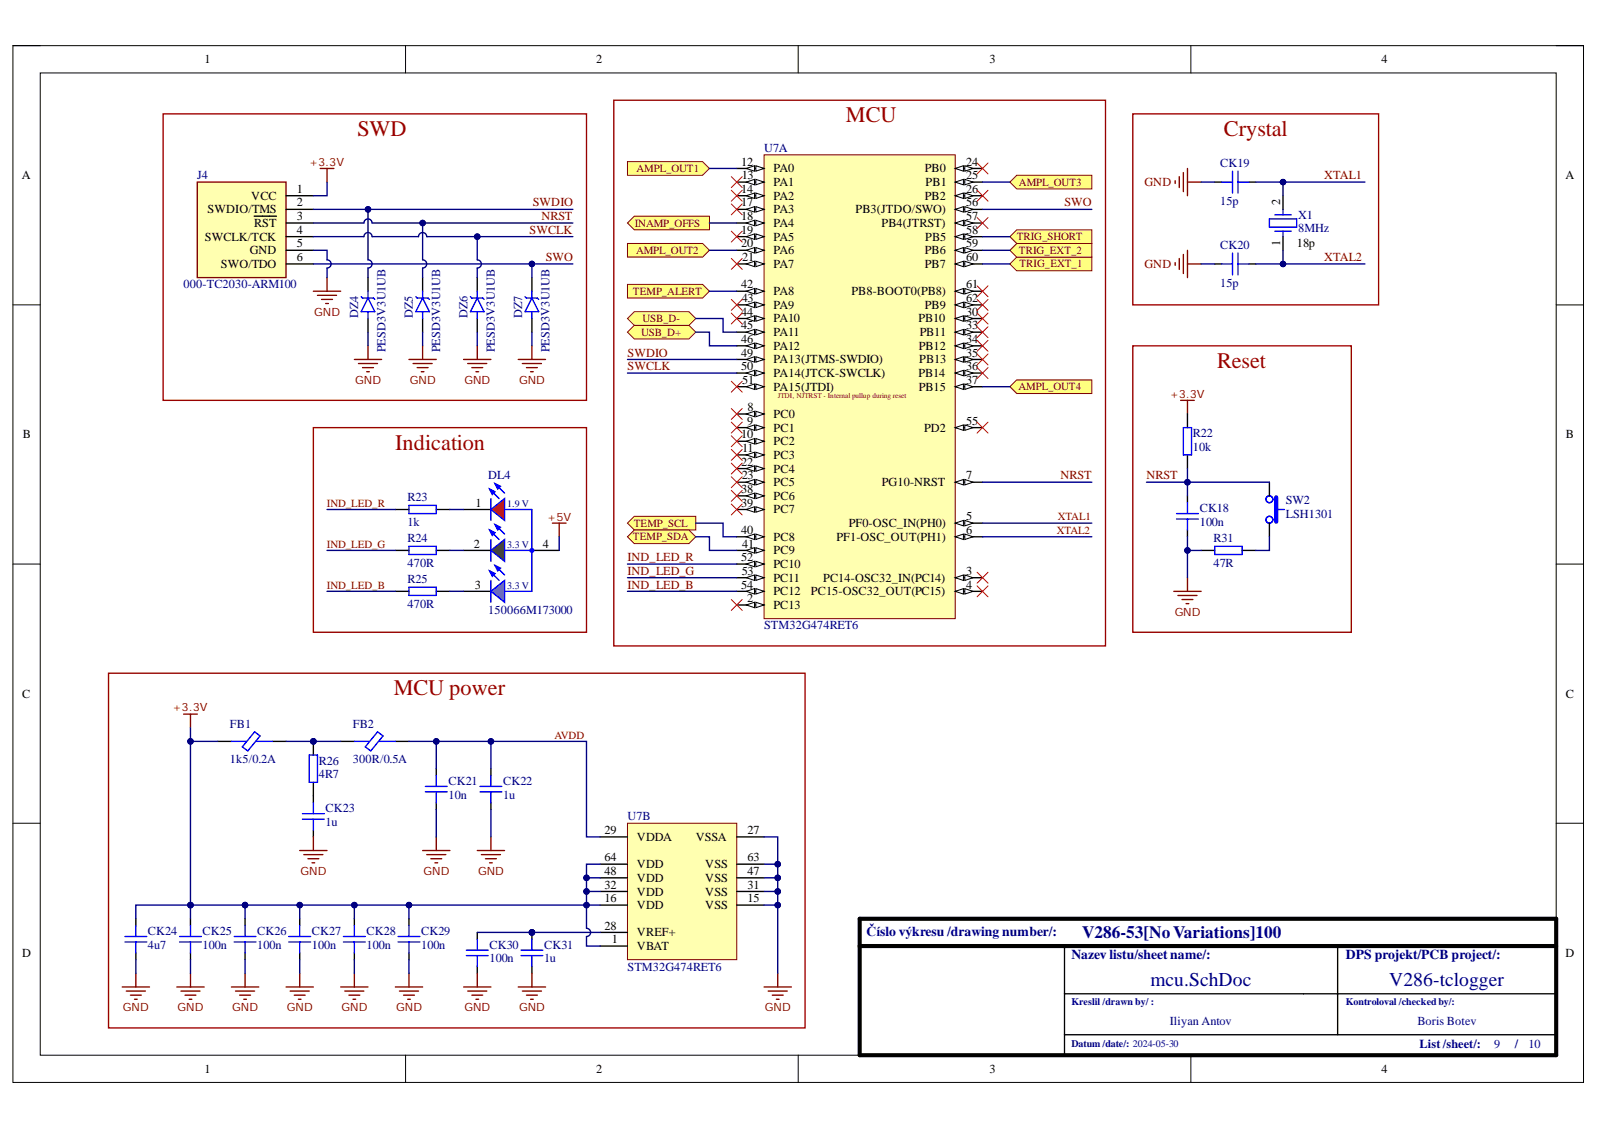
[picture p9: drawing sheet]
<svg xmlns="http://www.w3.org/2000/svg" width="297mm" height="210mm" viewBox="0 0 297 210" stroke-linecap="round" stroke-linejoin="round" font-family="sans-serif">
<defs><g id="words">
<g font-size="4.1" fill="#980000">
<text x="157.2" y="22.7">MCU</text>
<text x="66.4" y="25.3">SWD</text>
<text x="227.4" y="25.3">Crystal</text>
<text x="226.1" y="68.3">Reset</text>
<text x="73.4" y="83.6">Indication</text>
<text x="73.2" y="129.2">MCU power</text>
</g>
<g font-size="3.6" fill="#000080">
<text x="213.7" y="183.2">mcu.SchDoc</text>
<text x="258.1" y="183.2">V286-tclogger</text>
</g>
<text font-size="3.2" fill="#000080" x="201" y="174.2">V286-53[NoVariations]100</text>
<g font-size="2.5" fill="#000080">
<text x="161" y="173.9">Číslo výkresu /drawing number/:</text>
<text x="199" y="178.2">Nazev listu/sheet name/:</text>
<text x="250" y="178.2">DPS projekt/PCB project/:</text>
</g>
<g font-size="2.3">
<text x="38" y="11.7">1</text>
<text x="110.7" y="11.7">2</text>
<text x="183.8" y="11.7">3</text>
<text x="256.6" y="11.7">4</text>
<text x="4.1" y="33.3">A</text>
<text x="55.1" y="35.8">1</text>
<text x="137.7" y="30.8">12</text>
<text x="137.7" y="35.8">14</text>
<text x="137.8" y="33.3">13</text>
<text x="143.7" y="32">PA0</text>
<text x="143.7" y="34.6">PA1</text>
<text x="171.8" y="32">PB0</text>
<text x="172" y="34.6">PB1</text>
<text x="179.5" y="30.8">24</text>
<text x="179.5" y="33.3">25</text>
<text x="179.5" y="35.8">26</text>
<text x="290.8" y="33.3">A</text>
<text x="38.6" y="39.6">SWDIO/TMS</text>
<text x="46.7" y="37.1">VCC</text>
<text x="55.1" y="38.4">2</text>
<text x="55.1" y="40.9">3</text>
<text x="137.7" y="38.4">17</text>
<text x="137.7" y="40.9">18</text>
<text x="143.7" y="37.1">PA2</text>
<text x="143.7" y="39.6">PA3</text>
<text x="158.9" y="39.6">PB3(JTDO/SWO)</text>
<text x="171.8" y="37.1">PB2</text>
<text x="179.5" y="38.4">56</text>
<text x="179.5" y="40.9">57</text>
<text x="237.8" y="38.1" transform="rotate(-90 237.8 38.1)">2</text>
<text x="38.1" y="44.7">SWCLK/TCK</text>
<text x="46.4" y="47.2">GND</text>
<text x="47.2" y="42.2">RST</text>
<text x="55.1" y="43.4">4</text>
<text x="55.1" y="46">5</text>
<text x="137.7" y="43.4">19</text>
<text x="137.7" y="46">20</text>
<text x="143.7" y="42.2">PA4</text>
<text x="143.7" y="44.7">PA5</text>
<text x="143.7" y="47.2">PA6</text>
<text x="163.7" y="42.2">PB4(JTRST)</text>
<text x="171.8" y="47.2">PB6</text>
<text x="171.9" y="44.7">PB5</text>
<text x="179.5" y="43.4">58</text>
<text x="179.5" y="46">59</text>
<text x="237.8" y="45.6" transform="rotate(-90 237.8 45.6)">1</text>
<text x="240.9" y="46">18p</text>
<text x="41" y="49.8">SWO/TDO</text>
<text x="55.1" y="48.5">6</text>
<text x="137.7" y="53.6">42</text>
<text x="137.9" y="48.5">21</text>
<text x="143.7" y="49.8">PA7</text>
<text x="171.8" y="49.8">PB7</text>
<text x="179.5" y="48.5">60</text>
<text x="179.5" y="53.6">61</text>
<text x="137.7" y="58.6">44</text>
<text x="137.8" y="56.1">43</text>
<text x="143.7" y="54.8">PA8</text>
<text x="143.7" y="57.4">PA9</text>
<text x="143.7" y="59.9">PA10</text>
<text x="158.2" y="54.8">PB8-BOOT0(PB8)</text>
<text x="170.6" y="59.9">PB10</text>
<text x="171.8" y="57.4">PB9</text>
<text x="179.5" y="58.6">30</text>
<text x="179.5" y="56.1">62</text>
<text x="137.7" y="61.2">45</text>
<text x="137.7" y="63.7">46</text>
<text x="143.7" y="62.4">PA11</text>
<text x="143.7" y="65">PA12</text>
<text x="170.7" y="65">PB12</text>
<text x="170.9" y="62.4">PB11</text>
<text x="179.5" y="61.2">33</text>
<text x="179.5" y="63.7">34</text>
<text x="137.7" y="66.2">49</text>
<text x="137.7" y="68.8">50</text>
<text x="137.9" y="71.3">51</text>
<text x="143.7" y="67.5">PA13(JTMS-SWDIO)</text>
<text x="143.7" y="70">PA14(JTCK-SWCLK)</text>
<text x="170.6" y="70">PB14</text>
<text x="170.8" y="67.5">PB13</text>
<text x="179.5" y="66.2">35</text>
<text x="179.5" y="68.8">36</text>
<text x="179.5" y="71.3">37</text>
<text x="138.9" y="76.4">8</text>
<text x="143.7" y="72.6">PA15(JTDI)</text>
<text x="143.7" y="77.6">PC0</text>
<text x="170.7" y="72.6">PB15</text>
<text x="4.2" y="81.4">B</text>
<text x="137.7" y="81.4">10</text>
<text x="137.9" y="84">11</text>
<text x="138.8" y="78.9">9</text>
<text x="143.7" y="80.2">PC1</text>
<text x="143.7" y="82.7">PC2</text>
<text x="171.7" y="80.2">PD2</text>
<text x="179.5" y="78.9">55</text>
<text x="290.9" y="81.4">B</text>
<text x="137.7" y="86.5">22</text>
<text x="137.8" y="89">23</text>
<text x="143.7" y="85.2">PC3</text>
<text x="143.7" y="87.8">PC4</text>
<text x="179.5" y="89">7</text>
<text x="88.3" y="94.1">1</text>
<text x="137.7" y="91.6">38</text>
<text x="137.7" y="94.1">39</text>
<text x="143.7" y="90.3">PC5</text>
<text x="143.7" y="92.8">PC6</text>
<text x="143.7" y="95.4">PC7</text>
<text x="163.8" y="90.3">PG10-NRST</text>
<text x="88" y="101.7">2</text>
<text x="100.8" y="101.7">4</text>
<text x="137.7" y="99.2">40</text>
<text x="137.9" y="101.7">41</text>
<text x="143.7" y="100.4">PC8</text>
<text x="155.4" y="100.4">PF1-OSC_OUT(PH1)</text>
<text x="157.7" y="97.9">PF0-OSC_IN(PH0)</text>
<text x="179.5" y="96.6">5</text>
<text x="179.5" y="99.2">6</text>
<text x="137.7" y="104.3">52</text>
<text x="137.8" y="106.8">53</text>
<text x="143.7" y="103">PC9</text>
<text x="143.7" y="105.5">PC10</text>
<text x="179.5" y="106.8">3</text>
<text x="88.2" y="109.3">3</text>
<text x="137.7" y="109.3">54</text>
<text x="138.8" y="111.9">2</text>
<text x="143.7" y="113.1">PC13</text>
<text x="143.7" y="108.1">PC11</text>
<text x="143.7" y="110.6">PC12</text>
<text x="150.6" y="110.6">PC15-OSC32_OUT(PC15)</text>
<text x="152.9" y="108.1">PC14-OSC32_IN(PC14)</text>
<text x="179.5" y="109.3">4</text>
<text x="4.1" y="129.6">C</text>
<text x="290.9" y="129.6">C</text>
<text x="112.3" y="154.9">29</text>
<text x="138.9" y="154.9">27</text>
<text x="112.3" y="160">64</text>
<text x="118.3" y="156.2">VDDA</text>
<text x="118.3" y="161.3">VDD</text>
<text x="129.2" y="156.2">VSSA</text>
<text x="131" y="161.3">VSS</text>
<text x="138.9" y="160">63</text>
<text x="112.3" y="167.6">16</text>
<text x="112.3" y="165.1">32</text>
<text x="112.3" y="162.5">48</text>
<text x="118.3" y="166.3">VDD</text>
<text x="118.3" y="163.8">VDD</text>
<text x="131" y="166.3">VSS</text>
<text x="131" y="163.8">VSS</text>
<text x="138.9" y="165.1">31</text>
<text x="138.9" y="167.6">15</text>
<text x="138.9" y="162.5">47</text>
<text x="112.3" y="172.7">28</text>
<text x="118.3" y="168.9">VDD</text>
<text x="118.3" y="173.9">VREF+</text>
<text x="131" y="168.9">VSS</text>
<text x="4.1" y="177.7">D</text>
<text x="113.7" y="175.2">1</text>
<text x="118.3" y="176.5">VBAT</text>
<text x="290.8" y="177.7">D</text>
<text x="38" y="199.3">1</text>
<text x="110.7" y="199.3">2</text>
<text x="183.8" y="199.3">3</text>
<text x="256.6" y="199.3">4</text>
</g>
<g font-size="2.3" fill="#000080">
<text x="141.9" y="28.2">U7A</text>
<text x="36.6" y="33.3">J4</text>
<text x="226.7" y="31">CK19</text>
<text x="226.7" y="38.1">15p</text>
<text x="241.1" y="40.6">X1</text>
<text x="226.7" y="46.2">CK20</text>
<text x="241.1" y="43.2">8MHz</text>
<text x="34.1" y="53.6">000-TC2030-ARM100</text>
<text x="226.7" y="53.3">15p</text>
<text x="66.6" y="59.1" transform="rotate(-90 66.6 59.1)">DZ4</text>
<text x="76.7" y="59.1" transform="rotate(-90 76.7 59.1)">DZ5</text>
<text x="86.9" y="59.1" transform="rotate(-90 86.9 59.1)">DZ6</text>
<text x="97" y="59.1" transform="rotate(-90 97 59.1)">DZ7</text>
<text x="71.6" y="65.5" transform="rotate(-90 71.6 65.5)">PESD3V3U1UB</text>
<text x="81.8" y="65.5" transform="rotate(-90 81.8 65.5)">PESD3V3U1UB</text>
<text x="91.9" y="65.5" transform="rotate(-90 91.9 65.5)">PESD3V3U1UB</text>
<text x="102.1" y="65.5" transform="rotate(-90 102.1 65.5)">PESD3V3U1UB</text>
<text x="221.6" y="81.2">R22</text>
<text x="221.6" y="83.7">10k</text>
<text x="90.7" y="89">DL4</text>
<text x="75.7" y="93.1">R23</text>
<text x="222.9" y="95.1">CK18</text>
<text x="238.9" y="93.6">SW2</text>
<text x="75.7" y="100.7">R24</text>
<text x="75.7" y="97.7">1k</text>
<text x="222.9" y="97.7">100n</text>
<text x="225.4" y="100.7">R31</text>
<text x="238.9" y="96.1">LSH1301</text>
<text x="75.7" y="105.3">470R</text>
<text x="225.4" y="105.3">47R</text>
<text x="75.7" y="108.3">R25</text>
<text x="75.7" y="112.9">470R</text>
<text x="90.7" y="114.1">150066M173000</text>
<text x="141.9" y="116.9">STM32G474RET6</text>
<text x="42.7" y="135.2">FB1</text>
<text x="65.6" y="135.2">FB2</text>
<text x="42.7" y="141.8">1k5/0.2A</text>
<text x="59.2" y="142">R26</text>
<text x="65.6" y="141.8">300R/0.5A</text>
<text x="59.2" y="144.5">4R7</text>
<text x="83.3" y="145.8">CK21</text>
<text x="83.3" y="148.4">10n</text>
<text x="93.5" y="145.8">CK22</text>
<text x="93.5" y="148.4">1u</text>
<text x="60.5" y="150.9">CK23</text>
<text x="60.5" y="153.4">1u</text>
<text x="116.6" y="152.4">U7B</text>
<text x="27.5" y="173.7">CK24</text>
<text x="37.6" y="173.7">CK25</text>
<text x="47.8" y="173.7">CK26</text>
<text x="57.9" y="173.7">CK27</text>
<text x="68.1" y="173.7">CK28</text>
<text x="78.2" y="173.7">CK29</text>
<text x="27.5" y="176.2">4u7</text>
<text x="37.6" y="176.2">100n</text>
<text x="47.8" y="176.2">100n</text>
<text x="57.9" y="176.2">100n</text>
<text x="68.1" y="176.2">100n</text>
<text x="78.2" y="176.2">100n</text>
<text x="90.9" y="176.2">CK30</text>
<text x="90.9" y="178.8">100n</text>
<text x="101.1" y="176.2">CK31</text>
<text x="101.1" y="178.8">1u</text>
<text x="116.6" y="180.3">STM32G474RET6</text>
<text x="217.3" y="190.4">Iliyan Antov</text>
<text x="263.3" y="190.4">Boris Botev</text>
<text x="263.7" y="194.7">List /sheet/:</text>
<text x="277.6" y="194.7">9</text>
<text x="281.4" y="194.7">/</text>
<text x="283.9" y="194.7">10</text>
</g>
<g font-size="2.3" fill="#800000">
<text x="212.6" y="34.6">GND</text>
<text x="246" y="33.3">XTAL1</text>
<text x="99" y="38.4">SWDIO</text>
<text x="100.6" y="40.9">NRST</text>
<text x="197.8" y="38.4">SWO</text>
<text x="98.4" y="43.4">SWCLK</text>
<text x="101.4" y="48.5">SWO</text>
<text x="212.6" y="49.8">GND</text>
<text x="246" y="48.5">XTAL2</text>
<text x="116.6" y="66.2">SWDIO</text>
<text x="116.6" y="68.8">SWCLK</text>
<text x="197" y="89">NRST</text>
<text x="213" y="89">NRST</text>
<text x="116.6" y="104.3">IND_LED_R</text>
<text x="116.6" y="106.8">IND_LED_G</text>
<text x="116.6" y="109.3">IND_LED_B</text>
</g>
<g font-size="2.1" fill="#800000">
<text x="57.4" y="30.8">+3.3V</text>
<text x="58.4" y="58.7">GND</text>
<text x="66" y="71.4">GND</text>
<text x="76.1" y="71.4">GND</text>
<text x="86.3" y="71.4">GND</text>
<text x="96.4" y="71.4">GND</text>
<text x="217.3" y="73.9">+3.3V</text>
<text x="101.7" y="96.7">+5V</text>
<text x="218.2" y="114.4">GND</text>
<text x="32.1" y="132.1">+3.3V</text>
<text x="55.8" y="162.5">GND</text>
<text x="78.7" y="162.5">GND</text>
<text x="88.8" y="162.5">GND</text>
<text x="22.8" y="187.9">GND</text>
<text x="33" y="187.9">GND</text>
<text x="43.1" y="187.9">GND</text>
<text x="53.3" y="187.9">GND</text>
<text x="63.4" y="187.9">GND</text>
<text x="73.6" y="187.9">GND</text>
<text x="86.3" y="187.9">GND</text>
<text x="96.4" y="187.9">GND</text>
<text x="142.1" y="187.9">GND</text>
</g>
<g font-size="2" fill="#800000">
<text x="118.2" y="31.9">AMPL_OUT1</text>
<text x="189.3" y="34.5">AMPL_OUT3</text>
<text x="117.9" y="42.1">INAMP_OFFS</text>
<text x="118.2" y="47.1">AMPL_OUT2</text>
<text x="188.9" y="44.6">TRIG_SHORT</text>
<text x="189.3" y="47.1">TRIG_EXT_2</text>
<text x="189.4" y="49.7">TRIG_EXT_1</text>
<text x="117.6" y="54.7">TEMP_ALERT</text>
<text x="119.3" y="59.8">USB_D-</text>
<text x="119.1" y="62.3">USB_D+</text>
<text x="189.2" y="72.5">AMPL_OUT4</text>
<text x="60.7" y="94.1">IND_LED_R</text>
<text x="60.7" y="101.7">IND_LED_G</text>
<text x="117.6" y="100.4">TEMP_SDA</text>
<text x="117.7" y="97.8">TEMP_SCL</text>
<text x="196.3" y="99.2">XTAL2</text>
<text x="196.5" y="96.6">XTAL1</text>
<text x="60.7" y="109.3">IND_LED_B</text>
<text x="103" y="137.2">AVDD</text>
</g>
<g font-size="1.9" fill="#000080">
<text x="94.2" y="94.2">1.9 V</text>
<text x="94.2" y="101.8">3.3 V</text>
<text x="94.2" y="109.4">3.3 V</text>
<text x="199" y="186.7">Kreslil /drawn by/ :</text>
<text x="250" y="186.7">Kontroloval /checked by/:</text>
<text x="199" y="194.6">Datum /date/: 2024-05-30</text>
</g>
<text font-size="1.4" fill="#980000" x="144.5" y="74">JTDI, NJTRST - Internal pullup during reset</text>
</g></defs>
<path d="M2.4 8.5h291.8v192.6h-291.8z" fill="none" stroke="#000" stroke-width=".19"/>
<path d="M7.5 13.6h281.6v182.4h-281.6z" fill-rule="evenodd" fill="#fff"/>
<g fill="none" stroke="#000" stroke-width=".19">
<path d="M2.4 8.5h5.1M7.5 13.6h281.6v182.4h-281.6zM75.3 8.5v5.1M148.3 8.5v5.1M221.2 8.5v5.1M289.1 8.5h5.1v5.1M2.4 56.6h5.1M289.1 56.6h5.1M2.4 104.8h5.1M289.1 104.8h5.1M2.4 152.9h5.1M289.1 152.9h5.1"/>
<path d="M75.3 196v5.1M148.3 196v5.1M221.2 196v5.1M294.2 196v5.1"/>
</g>
<path d="M159.7 170.7h129.4v25.3h-129.4zM159.7 175.7h129.4" fill="none" stroke="#000" stroke-width=".76"/>
<path d="M197.8 175.7v20.3M248.5 175.7v16.5M197.8 184.6h91.3M197.8 192.2h91.3" fill="none" stroke="#000" stroke-width=".25"/>
<path d="M141.9 28.8h35.6v86.1h-35.6z" fill-rule="evenodd" fill="#ffffb0"/>
<path d="M141.9 28.8h35.6v86.1h-35.6z" fill="none" stroke="#800000" stroke-width=".19"/>
<path d="M136.9 31.3h5" fill="none" stroke="#000" stroke-width=".25"/>
<path d="M140.4 30.8l1.5 .5-1.5 .5z" fill="#f8fcff"/>
<path d="M140.4 30.8l1.5 .5-1.5 .5z" fill="none" stroke="#000" stroke-width=".19"/>
<path d="M138.6 31.3l1.6-.5v1z" fill="#f8fcff"/>
<path d="M138.6 31.3l1.6-.5v1z" fill="none" stroke="#000" stroke-width=".19"/>
<path d="M136.9 33.8h5" fill="none" stroke="#000" stroke-width=".25"/>
<path d="M140.4 33.3l1.5 .5-1.5 .5z" fill="#f8fcff"/>
<path d="M140.4 33.3l1.5 .5-1.5 .5z" fill="none" stroke="#000" stroke-width=".19"/>
<path d="M138.6 33.8l1.6-.5v1z" fill="#f8fcff"/>
<path d="M138.6 33.8l1.6-.5v1z" fill="none" stroke="#000" stroke-width=".19"/>
<path d="M136.9 36.4h5" fill="none" stroke="#000" stroke-width=".25"/>
<path d="M140.4 35.9l1.5 .5-1.5 .5z" fill="#f8fcff"/>
<path d="M140.4 35.9l1.5 .5-1.5 .5z" fill="none" stroke="#000" stroke-width=".19"/>
<path d="M138.6 36.4l1.6-.5v1z" fill="#f8fcff"/>
<path d="M138.6 36.4l1.6-.5v1z" fill="none" stroke="#000" stroke-width=".19"/>
<path d="M136.9 38.9h5" fill="none" stroke="#000" stroke-width=".25"/>
<path d="M140.4 38.4l1.5 .5-1.5 .5z" fill="#f8fcff"/>
<path d="M140.4 38.4l1.5 .5-1.5 .5z" fill="none" stroke="#000" stroke-width=".19"/>
<path d="M138.6 38.9l1.6-.5v1z" fill="#f8fcff"/>
<path d="M138.6 38.9l1.6-.5v1z" fill="none" stroke="#000" stroke-width=".19"/>
<path d="M136.9 41.4h5" fill="none" stroke="#000" stroke-width=".25"/>
<path d="M140.4 40.9l1.5 .5-1.5 .5z" fill="#f8fcff"/>
<path d="M140.4 40.9l1.5 .5-1.5 .5z" fill="none" stroke="#000" stroke-width=".19"/>
<path d="M138.6 41.4l1.6-.5v1z" fill="#f8fcff"/>
<path d="M138.6 41.4l1.6-.5v1z" fill="none" stroke="#000" stroke-width=".19"/>
<path d="M136.9 44h5" fill="none" stroke="#000" stroke-width=".25"/>
<path d="M140.4 43.5l1.5 .5-1.5 .5z" fill="#f8fcff"/>
<path d="M140.4 43.5l1.5 .5-1.5 .5z" fill="none" stroke="#000" stroke-width=".19"/>
<path d="M138.6 44l1.6-.5v1z" fill="#f8fcff"/>
<path d="M138.6 44l1.6-.5v1z" fill="none" stroke="#000" stroke-width=".19"/>
<path d="M136.9 46.5h5" fill="none" stroke="#000" stroke-width=".25"/>
<path d="M140.4 46l1.5 .5-1.5 .5z" fill="#f8fcff"/>
<path d="M140.4 46l1.5 .5-1.5 .5z" fill="none" stroke="#000" stroke-width=".19"/>
<path d="M138.6 46.5l1.6-.5v1z" fill="#f8fcff"/>
<path d="M138.6 46.5l1.6-.5v1z" fill="none" stroke="#000" stroke-width=".19"/>
<path d="M136.9 49h5" fill="none" stroke="#000" stroke-width=".25"/>
<path d="M140.4 48.5l1.5 .5-1.5 .5z" fill="#f8fcff"/>
<path d="M140.4 48.5l1.5 .5-1.5 .5z" fill="none" stroke="#000" stroke-width=".19"/>
<path d="M138.6 49l1.6-.5v1z" fill="#f8fcff"/>
<path d="M138.6 49l1.6-.5v1z" fill="none" stroke="#000" stroke-width=".19"/>
<path d="M177.5 31.3h5" fill="none" stroke="#000" stroke-width=".25"/>
<path d="M177.5 31.3l1.5-.5v1z" fill="#f8fcff"/>
<path d="M177.5 31.3l1.5-.5v1z" fill="none" stroke="#000" stroke-width=".19"/>
<path d="M179.2 30.8l1.5 .5-1.5 .5z" fill="#f8fcff"/>
<path d="M179.2 30.8l1.5 .5-1.5 .5z" fill="none" stroke="#000" stroke-width=".19"/>
<path d="M177.5 33.8h5" fill="none" stroke="#000" stroke-width=".25"/>
<path d="M177.5 33.8l1.5-.5v1z" fill="#f8fcff"/>
<path d="M177.5 33.8l1.5-.5v1z" fill="none" stroke="#000" stroke-width=".19"/>
<path d="M179.2 33.3l1.5 .5-1.5 .5z" fill="#f8fcff"/>
<path d="M179.2 33.3l1.5 .5-1.5 .5z" fill="none" stroke="#000" stroke-width=".19"/>
<path d="M177.5 36.4h5" fill="none" stroke="#000" stroke-width=".25"/>
<path d="M177.5 36.4l1.5-.5v1z" fill="#f8fcff"/>
<path d="M177.5 36.4l1.5-.5v1z" fill="none" stroke="#000" stroke-width=".19"/>
<path d="M179.2 35.9l1.5 .5-1.5 .5z" fill="#f8fcff"/>
<path d="M179.2 35.9l1.5 .5-1.5 .5z" fill="none" stroke="#000" stroke-width=".19"/>
<path d="M177.5 59.2h5" fill="none" stroke="#000" stroke-width=".25"/>
<path d="M177.5 59.2l1.5-.5v1z" fill="#f8fcff"/>
<path d="M177.5 59.2l1.5-.5v1z" fill="none" stroke="#000" stroke-width=".19"/>
<path d="M179.2 58.7l1.5 .5-1.5 .5z" fill="#f8fcff"/>
<path d="M179.2 58.7l1.5 .5-1.5 .5z" fill="none" stroke="#000" stroke-width=".19"/>
<path d="M177.5 61.7h5" fill="none" stroke="#000" stroke-width=".25"/>
<path d="M177.5 61.7l1.5-.5v1z" fill="#f8fcff"/>
<path d="M177.5 61.7l1.5-.5v1z" fill="none" stroke="#000" stroke-width=".19"/>
<path d="M179.2 61.2l1.5 .5-1.5 .5z" fill="#f8fcff"/>
<path d="M179.2 61.2l1.5 .5-1.5 .5z" fill="none" stroke="#000" stroke-width=".19"/>
<path d="M177.5 64.2h5" fill="none" stroke="#000" stroke-width=".25"/>
<path d="M177.5 64.2l1.5-.5v1z" fill="#f8fcff"/>
<path d="M177.5 64.2l1.5-.5v1z" fill="none" stroke="#000" stroke-width=".19"/>
<path d="M179.2 63.7l1.5 .5-1.5 .5z" fill="#f8fcff"/>
<path d="M179.2 63.7l1.5 .5-1.5 .5z" fill="none" stroke="#000" stroke-width=".19"/>
<path d="M177.5 66.8h5" fill="none" stroke="#000" stroke-width=".25"/>
<path d="M177.5 66.8l1.5-.5v1z" fill="#f8fcff"/>
<path d="M177.5 66.8l1.5-.5v1z" fill="none" stroke="#000" stroke-width=".19"/>
<path d="M179.2 66.3l1.5 .5-1.5 .5z" fill="#f8fcff"/>
<path d="M179.2 66.3l1.5 .5-1.5 .5z" fill="none" stroke="#000" stroke-width=".19"/>
<path d="M177.5 69.3h5" fill="none" stroke="#000" stroke-width=".25"/>
<path d="M177.5 69.3l1.5-.5v1z" fill="#f8fcff"/>
<path d="M177.5 69.3l1.5-.5v1z" fill="none" stroke="#000" stroke-width=".19"/>
<path d="M179.2 68.8l1.5 .5-1.5 .5z" fill="#f8fcff"/>
<path d="M179.2 68.8l1.5 .5-1.5 .5z" fill="none" stroke="#000" stroke-width=".19"/>
<path d="M177.5 71.8h5" fill="none" stroke="#000" stroke-width=".25"/>
<path d="M177.5 71.8l1.5-.5v1z" fill="#f8fcff"/>
<path d="M177.5 71.8l1.5-.5v1z" fill="none" stroke="#000" stroke-width=".19"/>
<path d="M179.2 71.3l1.5 .5-1.5 .5z" fill="#f8fcff"/>
<path d="M179.2 71.3l1.5 .5-1.5 .5z" fill="none" stroke="#000" stroke-width=".19"/>
<path d="M136.9 54.1h5" fill="none" stroke="#000" stroke-width=".25"/>
<path d="M140.4 53.6l1.5 .5-1.5 .5z" fill="#f8fcff"/>
<path d="M140.4 53.6l1.5 .5-1.5 .5z" fill="none" stroke="#000" stroke-width=".19"/>
<path d="M138.6 54.1l1.6-.5v1z" fill="#f8fcff"/>
<path d="M138.6 54.1l1.6-.5v1z" fill="none" stroke="#000" stroke-width=".19"/>
<path d="M136.9 56.6h5" fill="none" stroke="#000" stroke-width=".25"/>
<path d="M140.4 56.1l1.5 .5-1.5 .5z" fill="#f8fcff"/>
<path d="M140.4 56.1l1.5 .5-1.5 .5z" fill="none" stroke="#000" stroke-width=".19"/>
<path d="M138.6 56.6l1.6-.5v1z" fill="#f8fcff"/>
<path d="M138.6 56.6l1.6-.5v1z" fill="none" stroke="#000" stroke-width=".19"/>
<path d="M136.9 59.2h5" fill="none" stroke="#000" stroke-width=".25"/>
<path d="M140.4 58.7l1.5 .5-1.5 .5z" fill="#f8fcff"/>
<path d="M140.4 58.7l1.5 .5-1.5 .5z" fill="none" stroke="#000" stroke-width=".19"/>
<path d="M138.6 59.2l1.6-.5v1z" fill="#f8fcff"/>
<path d="M138.6 59.2l1.6-.5v1z" fill="none" stroke="#000" stroke-width=".19"/>
<path d="M136.9 61.7h5" fill="none" stroke="#000" stroke-width=".25"/>
<path d="M140.4 61.2l1.5 .5-1.5 .5z" fill="#f8fcff"/>
<path d="M140.4 61.2l1.5 .5-1.5 .5z" fill="none" stroke="#000" stroke-width=".19"/>
<path d="M138.6 61.7l1.6-.5v1z" fill="#f8fcff"/>
<path d="M138.6 61.7l1.6-.5v1z" fill="none" stroke="#000" stroke-width=".19"/>
<path d="M136.9 64.2h5" fill="none" stroke="#000" stroke-width=".25"/>
<path d="M140.4 63.7l1.5 .5-1.5 .5z" fill="#f8fcff"/>
<path d="M140.4 63.7l1.5 .5-1.5 .5z" fill="none" stroke="#000" stroke-width=".19"/>
<path d="M138.6 64.2l1.6-.5v1z" fill="#f8fcff"/>
<path d="M138.6 64.2l1.6-.5v1z" fill="none" stroke="#000" stroke-width=".19"/>
<path d="M136.9 66.8h5" fill="none" stroke="#000" stroke-width=".25"/>
<path d="M140.4 66.3l1.5 .5-1.5 .5z" fill="#f8fcff"/>
<path d="M140.4 66.3l1.5 .5-1.5 .5z" fill="none" stroke="#000" stroke-width=".19"/>
<path d="M138.6 66.8l1.6-.5v1z" fill="#f8fcff"/>
<path d="M138.6 66.8l1.6-.5v1z" fill="none" stroke="#000" stroke-width=".19"/>
<path d="M136.9 69.3h5" fill="none" stroke="#000" stroke-width=".25"/>
<path d="M140.4 68.8l1.5 .5-1.5 .5z" fill="#f8fcff"/>
<path d="M140.4 68.8l1.5 .5-1.5 .5z" fill="none" stroke="#000" stroke-width=".19"/>
<path d="M138.6 69.3l1.6-.5v1z" fill="#f8fcff"/>
<path d="M138.6 69.3l1.6-.5v1z" fill="none" stroke="#000" stroke-width=".19"/>
<path d="M136.9 71.8h5" fill="none" stroke="#000" stroke-width=".25"/>
<path d="M140.4 71.3l1.5 .5-1.5 .5z" fill="#f8fcff"/>
<path d="M140.4 71.3l1.5 .5-1.5 .5z" fill="none" stroke="#000" stroke-width=".19"/>
<path d="M138.6 71.8l1.6-.5v1z" fill="#f8fcff"/>
<path d="M138.6 71.8l1.6-.5v1z" fill="none" stroke="#000" stroke-width=".19"/>
<path d="M177.5 38.9h5" fill="none" stroke="#000" stroke-width=".25"/>
<path d="M177.5 38.9l1.5-.5v1z" fill="#f8fcff"/>
<path d="M177.5 38.9l1.5-.5v1z" fill="none" stroke="#000" stroke-width=".19"/>
<path d="M179.2 38.4l1.5 .5-1.5 .5z" fill="#f8fcff"/>
<path d="M179.2 38.4l1.5 .5-1.5 .5z" fill="none" stroke="#000" stroke-width=".19"/>
<path d="M177.5 41.4h5" fill="none" stroke="#000" stroke-width=".25"/>
<path d="M177.5 41.4l1.5-.5v1z" fill="#f8fcff"/>
<path d="M177.5 41.4l1.5-.5v1z" fill="none" stroke="#000" stroke-width=".19"/>
<path d="M179.2 40.9l1.5 .5-1.5 .5z" fill="#f8fcff"/>
<path d="M179.2 40.9l1.5 .5-1.5 .5z" fill="none" stroke="#000" stroke-width=".19"/>
<path d="M177.5 44h5" fill="none" stroke="#000" stroke-width=".25"/>
<path d="M177.5 44l1.5-.5v1z" fill="#f8fcff"/>
<path d="M177.5 44l1.5-.5v1z" fill="none" stroke="#000" stroke-width=".19"/>
<path d="M179.2 43.5l1.5 .5-1.5 .5z" fill="#f8fcff"/>
<path d="M179.2 43.5l1.5 .5-1.5 .5z" fill="none" stroke="#000" stroke-width=".19"/>
<path d="M177.5 46.5h5" fill="none" stroke="#000" stroke-width=".25"/>
<path d="M177.5 46.5l1.5-.5v1z" fill="#f8fcff"/>
<path d="M177.5 46.5l1.5-.5v1z" fill="none" stroke="#000" stroke-width=".19"/>
<path d="M179.2 46l1.5 .5-1.5 .5z" fill="#f8fcff"/>
<path d="M179.2 46l1.5 .5-1.5 .5z" fill="none" stroke="#000" stroke-width=".19"/>
<path d="M177.5 49h5" fill="none" stroke="#000" stroke-width=".25"/>
<path d="M177.5 49l1.5-.5v1z" fill="#f8fcff"/>
<path d="M177.5 49l1.5-.5v1z" fill="none" stroke="#000" stroke-width=".19"/>
<path d="M179.2 48.5l1.5 .5-1.5 .5z" fill="#f8fcff"/>
<path d="M179.2 48.5l1.5 .5-1.5 .5z" fill="none" stroke="#000" stroke-width=".19"/>
<path d="M177.5 54.1h5" fill="none" stroke="#000" stroke-width=".25"/>
<path d="M177.5 54.1l1.5-.5v1z" fill="#f8fcff"/>
<path d="M177.5 54.1l1.5-.5v1z" fill="none" stroke="#000" stroke-width=".19"/>
<path d="M179.2 53.6l1.5 .5-1.5 .5z" fill="#f8fcff"/>
<path d="M179.2 53.6l1.5 .5-1.5 .5z" fill="none" stroke="#000" stroke-width=".19"/>
<path d="M177.5 56.6h5" fill="none" stroke="#000" stroke-width=".25"/>
<path d="M177.5 56.6l1.5-.5v1z" fill="#f8fcff"/>
<path d="M177.5 56.6l1.5-.5v1z" fill="none" stroke="#000" stroke-width=".19"/>
<path d="M179.2 56.1l1.5 .5-1.5 .5z" fill="#f8fcff"/>
<path d="M179.2 56.1l1.5 .5-1.5 .5z" fill="none" stroke="#000" stroke-width=".19"/>
<path d="M136.9 112.4h5" fill="none" stroke="#000" stroke-width=".25"/>
<path d="M140.4 111.9l1.5 .5-1.5 .5z" fill="#f8fcff"/>
<path d="M140.4 111.9l1.5 .5-1.5 .5z" fill="none" stroke="#000" stroke-width=".19"/>
<path d="M138.6 112.4l1.6-.5v1z" fill="#f8fcff"/>
<path d="M138.6 112.4l1.6-.5v1z" fill="none" stroke="#000" stroke-width=".19"/>
<path d="M177.5 107.3h5" fill="none" stroke="#000" stroke-width=".25"/>
<path d="M177.5 107.3l1.5-.5v1z" fill="#f8fcff"/>
<path d="M177.5 107.3l1.5-.5v1z" fill="none" stroke="#000" stroke-width=".19"/>
<path d="M179.2 106.8l1.5 .5-1.5 .5z" fill="#f8fcff"/>
<path d="M179.2 106.8l1.5 .5-1.5 .5z" fill="none" stroke="#000" stroke-width=".19"/>
<path d="M177.5 109.8h5" fill="none" stroke="#000" stroke-width=".25"/>
<path d="M177.5 109.8l1.5-.5v1.1z" fill="#f8fcff"/>
<path d="M177.5 109.8l1.5-.5v1.1z" fill="none" stroke="#000" stroke-width=".19"/>
<path d="M179.2 109.3l1.5 .5-1.5 .6z" fill="#f8fcff"/>
<path d="M179.2 109.3l1.5 .5-1.5 .6z" fill="none" stroke="#000" stroke-width=".19"/>
<path d="M136.9 76.9h5" fill="none" stroke="#000" stroke-width=".25"/>
<path d="M140.4 76.4l1.5 .5-1.5 .5z" fill="#f8fcff"/>
<path d="M140.4 76.4l1.5 .5-1.5 .5z" fill="none" stroke="#000" stroke-width=".19"/>
<path d="M138.6 76.9l1.6-.5v1z" fill="#f8fcff"/>
<path d="M138.6 76.9l1.6-.5v1z" fill="none" stroke="#000" stroke-width=".19"/>
<path d="M136.9 79.4h5" fill="none" stroke="#000" stroke-width=".25"/>
<path d="M140.4 78.9l1.5 .5-1.5 .5z" fill="#f8fcff"/>
<path d="M140.4 78.9l1.5 .5-1.5 .5z" fill="none" stroke="#000" stroke-width=".19"/>
<path d="M138.6 79.4l1.6-.5v1z" fill="#f8fcff"/>
<path d="M138.6 79.4l1.6-.5v1z" fill="none" stroke="#000" stroke-width=".19"/>
<path d="M136.9 82h5" fill="none" stroke="#000" stroke-width=".25"/>
<path d="M140.4 81.5l1.5 .5-1.5 .5z" fill="#f8fcff"/>
<path d="M140.4 81.5l1.5 .5-1.5 .5z" fill="none" stroke="#000" stroke-width=".19"/>
<path d="M138.6 82l1.6-.5v1z" fill="#f8fcff"/>
<path d="M138.6 82l1.6-.5v1z" fill="none" stroke="#000" stroke-width=".19"/>
<path d="M136.9 84.5h5" fill="none" stroke="#000" stroke-width=".25"/>
<path d="M140.4 84l1.5 .5-1.5 .5z" fill="#f8fcff"/>
<path d="M140.4 84l1.5 .5-1.5 .5z" fill="none" stroke="#000" stroke-width=".19"/>
<path d="M138.6 84.5l1.6-.5v1z" fill="#f8fcff"/>
<path d="M138.6 84.5l1.6-.5v1z" fill="none" stroke="#000" stroke-width=".19"/>
<path d="M136.9 87h5" fill="none" stroke="#000" stroke-width=".25"/>
<path d="M140.4 86.5l1.5 .5-1.5 .5z" fill="#f8fcff"/>
<path d="M140.4 86.5l1.5 .5-1.5 .5z" fill="none" stroke="#000" stroke-width=".19"/>
<path d="M138.6 87l1.6-.5v1z" fill="#f8fcff"/>
<path d="M138.6 87l1.6-.5v1z" fill="none" stroke="#000" stroke-width=".19"/>
<path d="M136.9 89.6h5" fill="none" stroke="#000" stroke-width=".25"/>
<path d="M140.4 89.1l1.5 .5-1.5 .5z" fill="#f8fcff"/>
<path d="M140.4 89.1l1.5 .5-1.5 .5z" fill="none" stroke="#000" stroke-width=".19"/>
<path d="M138.6 89.6l1.6-.5v1z" fill="#f8fcff"/>
<path d="M138.6 89.6l1.6-.5v1z" fill="none" stroke="#000" stroke-width=".19"/>
<path d="M136.9 92.1h5" fill="none" stroke="#000" stroke-width=".25"/>
<path d="M140.4 91.6l1.5 .5-1.5 .5z" fill="#f8fcff"/>
<path d="M140.4 91.6l1.5 .5-1.5 .5z" fill="none" stroke="#000" stroke-width=".19"/>
<path d="M138.6 92.1l1.6-.5v1z" fill="#f8fcff"/>
<path d="M138.6 92.1l1.6-.5v1z" fill="none" stroke="#000" stroke-width=".19"/>
<path d="M136.9 94.6h5" fill="none" stroke="#000" stroke-width=".25"/>
<path d="M140.4 94.1l1.5 .5-1.5 .5z" fill="#f8fcff"/>
<path d="M140.4 94.1l1.5 .5-1.5 .5z" fill="none" stroke="#000" stroke-width=".19"/>
<path d="M138.6 94.6l1.6-.5v1z" fill="#f8fcff"/>
<path d="M138.6 94.6l1.6-.5v1z" fill="none" stroke="#000" stroke-width=".19"/>
<path d="M136.9 99.7h5" fill="none" stroke="#000" stroke-width=".25"/>
<path d="M140.4 99.2l1.5 .5-1.5 .5z" fill="#f8fcff"/>
<path d="M140.4 99.2l1.5 .5-1.5 .5z" fill="none" stroke="#000" stroke-width=".19"/>
<path d="M138.6 99.7l1.6-.5v1z" fill="#f8fcff"/>
<path d="M138.6 99.7l1.6-.5v1z" fill="none" stroke="#000" stroke-width=".19"/>
<path d="M136.9 102.2h5" fill="none" stroke="#000" stroke-width=".25"/>
<path d="M140.4 101.7l1.5 .5-1.5 .5z" fill="#f8fcff"/>
<path d="M140.4 101.7l1.5 .5-1.5 .5z" fill="none" stroke="#000" stroke-width=".19"/>
<path d="M138.6 102.2l1.6-.5v1z" fill="#f8fcff"/>
<path d="M138.6 102.2l1.6-.5v1z" fill="none" stroke="#000" stroke-width=".19"/>
<path d="M136.9 104.8h5" fill="none" stroke="#000" stroke-width=".25"/>
<path d="M140.4 104.3l1.5 .5-1.5 .5z" fill="#f8fcff"/>
<path d="M140.4 104.3l1.5 .5-1.5 .5z" fill="none" stroke="#000" stroke-width=".19"/>
<path d="M138.6 104.8l1.6-.5v1z" fill="#f8fcff"/>
<path d="M138.6 104.8l1.6-.5v1z" fill="none" stroke="#000" stroke-width=".19"/>
<path d="M136.9 107.3h5" fill="none" stroke="#000" stroke-width=".25"/>
<path d="M140.4 106.8l1.5 .5-1.5 .5z" fill="#f8fcff"/>
<path d="M140.4 106.8l1.5 .5-1.5 .5z" fill="none" stroke="#000" stroke-width=".19"/>
<path d="M138.6 107.3l1.6-.5v1z" fill="#f8fcff"/>
<path d="M138.6 107.3l1.6-.5v1z" fill="none" stroke="#000" stroke-width=".19"/>
<path d="M136.9 109.8h5" fill="none" stroke="#000" stroke-width=".25"/>
<path d="M140.4 109.3l1.5 .5-1.5 .6z" fill="#f8fcff"/>
<path d="M140.4 109.3l1.5 .5-1.5 .6z" fill="none" stroke="#000" stroke-width=".19"/>
<path d="M138.6 109.8l1.6-.5v1.1z" fill="#f8fcff"/>
<path d="M138.6 109.8l1.6-.5v1.1z" fill="none" stroke="#000" stroke-width=".19"/>
<path d="M177.5 97.2h5" fill="none" stroke="#000" stroke-width=".25"/>
<path d="M177.5 97.2l1.5-.5v1z" fill="#f8fcff"/>
<path d="M177.5 97.2l1.5-.5v1z" fill="none" stroke="#000" stroke-width=".19"/>
<path d="M179.2 96.7l1.5 .5-1.5 .5z" fill="#f8fcff"/>
<path d="M179.2 96.7l1.5 .5-1.5 .5z" fill="none" stroke="#000" stroke-width=".19"/>
<path d="M177.5 99.7h5" fill="none" stroke="#000" stroke-width=".25"/>
<path d="M177.5 99.7l1.5-.5v1z" fill="#f8fcff"/>
<path d="M177.5 99.7l1.5-.5v1z" fill="none" stroke="#000" stroke-width=".19"/>
<path d="M179.2 99.2l1.5 .5-1.5 .5z" fill="#f8fcff"/>
<path d="M179.2 99.2l1.5 .5-1.5 .5z" fill="none" stroke="#000" stroke-width=".19"/>
<path d="M177.5 89.6h5" fill="none" stroke="#000" stroke-width=".25"/>
<path d="M177.5 89.6l1.5-.5v1z" fill="#f8fcff"/>
<path d="M177.5 89.6l1.5-.5v1z" fill="none" stroke="#000" stroke-width=".19"/>
<path d="M179.2 89.1l1.5 .5-1.5 .5z" fill="#f8fcff"/>
<path d="M179.2 89.1l1.5 .5-1.5 .5z" fill="none" stroke="#000" stroke-width=".19"/>
<path d="M177.5 79.4h5" fill="none" stroke="#000" stroke-width=".25"/>
<path d="M177.5 79.4l1.5-.5v1z" fill="#f8fcff"/>
<path d="M177.5 79.4l1.5-.5v1z" fill="none" stroke="#000" stroke-width=".19"/>
<path d="M179.2 78.9l1.5 .5-1.5 .5z" fill="#f8fcff"/>
<path d="M179.2 78.9l1.5 .5-1.5 .5z" fill="none" stroke="#000" stroke-width=".19"/>
<path d="M116.6 152.9h20.3v25.4h-20.3z" fill-rule="evenodd" fill="#ffffb0"/>
<path d="M116.6 152.9h20.3v25.4h-20.3z" fill="none" stroke="#800000" stroke-width=".19"/>
<path d="M111.5 155.5h5.1M136.9 155.5h5M111.5 175.7h5.1M111.5 165.6h5.1M111.5 168.1h5.1M111.5 163.1h5.1M111.5 160.5h5.1M111.5 173.2h5.1M136.9 165.6h5M136.9 168.1h5M136.9 163.1h5M136.9 160.5h5" fill="none" stroke="#000" stroke-width=".25"/>
<path d="M30.3 21.2h78.7v53.2h-78.7z" fill="none" stroke="#980000" stroke-width=".25"/>
<path d="M36.6 33.8h16.5v17.8h-16.5z" fill-rule="evenodd" fill="#ffffb0"/>
<g fill="none" stroke="#800000" stroke-width=".25">
<path d="M36.6 33.8h16.5v17.8h-16.5zM59.5 31.3h2.5M60.8 31.3v2.5M218.3 33.6v.5M219.1 32.8v2M219.8 32.1v3.5M220.6 31.3v5.1M220.6 33.8h2.5M58.2 54.1h5.1M59 54.9h3.5M59.7 55.6h2.1M60.5 56.4h.5"/>
<path d="M60.8 51.6v2.5M218.3 48.8v.5M219.1 48v2M219.8 47.3v3.5M220.6 46.5v5.1M220.6 49h2.5M219.3 74.4h2.6M220.6 74.4v2.5M218 109.8h5.1M218.8 110.6h3.6M219.6 111.4h2M220.3 112.1h.5"/>
<path d="M220.6 107.3v2.5"/>
</g>
<g fill="none" stroke="#000" stroke-width=".25">
<path d="M53.1 36.4h5.1M53.1 38.9h5.1M225.7 33.8h1.2M232 33.8h1.3M238.3 36.4v2.5M47.2 40.2h4.2M53.1 41.4h5.1M53.1 44h5.1M53.1 46.5h5.1M53.1 49h5.1M225.7 49h1.2M232 49h1.3"/>
<path d="M238.3 44v2.5M220.6 76.9v2.5M220.6 84.5v2.5M220.6 92.1v1.3M220.6 98.4v1.3"/>
</g>
<path d="M210.4 21.2h45.7v35.4h-45.7zM210.4 64.2h40.6v53.3h-40.6z" fill="none" stroke="#980000" stroke-width=".25"/>
<g fill="none" stroke="#00f" stroke-width=".25">
<path d="M226.9 33.8h2.1M229 31.8v4.1M230 31.8v4.1M230 33.8h2M236.8 39.9h3.1M238.3 38.9v1M226.9 49h2.1M229 47v4.1M230 47v4.1M230 49h2M235.8 40.7h5.1v1.5h-5.1zM236.8 43h3.1"/>
<path d="M238.3 43v1M219.8 79.4h1.5v5.1h-1.5zM218.6 95.4h4M218.6 96.4h4M220.6 93.4v2M220.6 96.4v2"/>
</g>
<path d="M116.6 30h13.9l1.3 1.3-1.3 1.3h-13.9z" fill-rule="evenodd" fill="#ffff80"/>
<path d="M116.6 30h13.9l1.3 1.3-1.3 1.3h-13.9z" fill="none" stroke="#800000" stroke-width=".19"/>
<path d="M116.6 45.2h13.9l1.3 1.3-1.3 1.3h-13.9z" fill-rule="evenodd" fill="#ffff80"/>
<path d="M116.6 45.2h13.9l1.3 1.3-1.3 1.3h-13.9z" fill="none" stroke="#800000" stroke-width=".19"/>
<path d="M187.6 33.8l1.3-1.2h13.9v2.5h-13.9z" fill-rule="evenodd" fill="#ffff80"/>
<path d="M187.6 33.8l1.3-1.2h13.9v2.5h-13.9z" fill="none" stroke="#800000" stroke-width=".19"/>
<path d="M187.6 71.8l1.3-1.2h13.9v2.5h-13.9z" fill-rule="evenodd" fill="#ffff80"/>
<path d="M187.6 71.8l1.3-1.2h13.9v2.5h-13.9z" fill="none" stroke="#800000" stroke-width=".19"/>
<path d="M116.6 52.8h13.9l1.3 1.3-1.3 1.3h-13.9z" fill-rule="evenodd" fill="#ffff80"/>
<path d="M116.6 52.8h13.9l1.3 1.3-1.3 1.3h-13.9z" fill="none" stroke="#800000" stroke-width=".19"/>
<path d="M116.6 97.2l1.2-1.3h11.5v2.5h-11.5z" fill-rule="evenodd" fill="#ffff80"/>
<path d="M116.6 97.2l1.2-1.3h11.5v2.5h-11.5z" fill="none" stroke="#800000" stroke-width=".19"/>
<path d="M116.6 99.7l1.2-1.3h10.2l1.3 1.3-1.3 1.3h-10.2z" fill-rule="evenodd" fill="#ffff80"/>
<path d="M116.6 99.7l1.2-1.3h10.2l1.3 1.3-1.3 1.3h-10.2z" fill="none" stroke="#800000" stroke-width=".19"/>
<g fill="none" stroke="#000" stroke-width=".25">
<path d="M40.5 137.7h2.5M50.6 137.7h2.5M63.3 137.7h2.5M73.4 137.7h2.6M25.2 170.7v1.2M25.2 177v1.3M35.4 170.7v1.2M35.4 177v1.3M45.5 170.7v1.2M45.5 177v1.3M55.7 170.7v1.2M55.7 177v1.3"/>
<path d="M65.8 170.7v1.2M65.8 177v1.3"/>
</g>
<g fill="none" stroke="#00f" stroke-width=".25">
<path d="M43 137.7h2.8M47.3 135.9l1 .8-2.3 2.8-1-.8zM47.6 137.7h3M65.8 137.7h2.8M70.1 135.9l1.1 .8-2.3 2.8-1-.8zM70.4 137.7h3M23.2 174h4.1M23.2 175h4.1M25.2 171.9v2.1M25.2 175v2M33.4 174h4M33.4 175h4"/>
<path d="M35.4 171.9v2.1M35.4 175v2M43.5 174h4.1M43.5 175h4.1M45.5 171.9v2.1M45.5 175v2M53.6 174h4.1M53.6 175h4.1M55.7 171.9v2.1M55.7 175v2M63.8 174h4.1M63.8 175h4.1"/>
<path d="M65.8 171.9v2.1M65.8 175v2"/>
</g>
<g fill="none" stroke="#800000" stroke-width=".25">
<path d="M34.1 132.7h2.5M35.4 132.7v2.5M22.7 183.3h5.1M23.5 184.1h3.5M24.2 184.9h2.1M25 185.6h.5M25.2 180.8v2.5M32.8 183.3h5.1M33.6 184.1h3.6M34.4 184.9h2M35.1 185.6h.5M35.4 180.8v2.5"/>
<path d="M43 183.3h5.1M43.7 184.1h3.6M44.5 184.9h2M45.3 185.6h.5M45.5 180.8v2.5M53.1 183.3h5.1M53.9 184.1h3.6M54.7 184.9h2M55.4 185.6h.5M55.7 180.8v2.5M63.3 183.3h5.1M64 184.1h3.6"/>
<path d="M64.8 184.9h2M65.6 185.6h.5M65.8 180.8v2.5M141.9 183.3h5.1M142.7 184.1h3.6M143.5 184.9h2M144.2 185.6h.5M144.5 180.8v2.5"/>
</g>
<circle cx="58.2" cy="137.7" r=".51" fill="#000080"/>
<circle cx="58.2" cy="137.7" r=".51" fill="none" stroke="#000080" stroke-width=".19"/>
<path d="M58.2 137.7v2.6" fill="none" stroke="#000" stroke-width=".25"/>
<circle cx="58.2" cy="137.7" r=".51" fill="#000080"/>
<circle cx="58.2" cy="137.7" r=".51" fill="none" stroke="#000080" stroke-width=".19"/>
<path d="M58.2 145.3v3.8M58.2 154.2v1.3M81 142.8v1.3M81 149.1v1.3M91.2 142.8v1.3M91.2 149.1v1.3" fill="none" stroke="#000" stroke-width=".25"/>
<g fill="none" stroke="#00f" stroke-width=".25">
<path d="M56.2 152.2h4M56.2 151.1h4M57.5 140.3h1.5v5h-1.5zM58.2 149.1v2M58.2 152.2v2M79 147.1h4.1M79 146.1h4.1M81 144.1v2M81 147.1v2M89.2 147.1h4M89.2 146.1h4M91.2 144.1v2"/>
<path d="M91.2 147.1v2"/>
</g>
<path d="M55.7 158h5.1M56.4 158.8h3.6M57.2 159.5h2M58.2 155.5v2.5M58 160.3h.5" fill="none" stroke="#800000" stroke-width=".25"/>
<circle cx="98.8" cy="173.2" r=".51" fill="#000080"/>
<circle cx="98.8" cy="173.2" r=".51" fill="none" stroke="#000080" stroke-width=".19"/>
<path d="M98.8 173.2v1.3" fill="none" stroke="#000" stroke-width=".25"/>
<circle cx="98.8" cy="173.2" r=".51" fill="#000080"/>
<circle cx="98.8" cy="173.2" r=".51" fill="none" stroke="#000080" stroke-width=".19"/>
<path d="M235.8 89.6v2.5M235.8 97.2v2.5M73.4 102.2h2.6M73.4 109.8h2.6M81 102.2h2.6M81 109.8h2.6M76 170.7v1.2M76 177v1.3M88.7 173.2v1.3M88.7 179.5v1.3M98.8 179.5v1.3" fill="none" stroke="#000" stroke-width=".25"/>
<g fill="none" stroke="#00f" stroke-width=".25">
<path d="M237.3 94.6h1.3M76 101.5h5v1.5h-5zM76 109.1h5v1.5h-5zM73.9 174h4.1M73.9 175h4.1M76 171.9v2.1M76 175v2M86.6 177.5h4.1M86.6 176.5h4.1M88.7 174.5v2M88.7 177.5v2M96.8 177.5h4"/>
<path d="M96.8 176.5h4M98.8 174.5v2M98.8 177.5v2"/>
<circle cx="235.8" cy="96.5" r=".64"/>
<circle cx="235.8" cy="92.7" r=".64"/>
<circle cx="235.8" cy="92.7" r=".63"/>
<circle cx="235.8" cy="96.5" r=".63"/>
</g>
<g fill="none" stroke="#800000" stroke-width=".25">
<path d="M78.5 158h5.1M79.3 158.8h3.5M80 159.5h2.1M81 155.5v2.5M88.7 158h5M89.4 158.8h3.6M90.2 159.5h2M91.2 155.5v2.5M80.8 160.3h.5M90.9 160.3h.5M73.4 183.3h5.1M74.2 184.1h3.6"/>
<path d="M75 184.9h2M75.7 185.6h.5M76 180.8v2.5M86.1 183.3h5.1M86.9 184.1h3.5M87.6 184.9h2.1M88.4 185.6h.5M88.7 180.8v2.5M96.3 183.3h5M97 184.1h3.6M97.8 184.9h2M98.6 185.6h.5"/>
<path d="M98.8 180.8v2.5"/>
</g>
<path d="M114 18.6h91.4v101.4h-91.4zM58.2 79.4h50.8v38h-50.8zM20.2 125.1h129.3v65.8h-129.3z" fill="none" stroke="#980000" stroke-width=".25"/>
<path d="M237.1 92.4v4.5" fill="none" stroke="#00f" stroke-width=".76"/>
<g fill="none" stroke="#f00" stroke-width=".19">
<path d="M135.8 32.8l2.1 2M135.8 35.3l2.1 2.1M135.8 37.9l2.1 2M137.9 32.8l-2.1 2M137.9 35.3l-2.1 2.1M137.9 37.9l-2.1 2M181.5 35.3l2 2.1M181.5 30.3l2 2M183.5 35.3l-2 2.1M183.5 30.3l-2 2M135.8 42.9l2.1 2.1M135.8 48l2.1 2"/>
<path d="M135.8 55.6l2.1 2M135.8 58.2l2.1 2M137.9 42.9l-2.1 2.1M137.9 48l-2.1 2M137.9 55.6l-2.1 2M137.9 58.2l-2.1 2M181.5 58.2l2 2M181.5 53.1l2 2M181.5 40.4l2 2M183.5 58.2l-2 2M183.5 53.1l-2 2M183.5 40.4l-2 2"/>
<path d="M135.8 70.8l2.1 2M135.8 75.9l2.1 2M135.8 78.4l2.1 2M137.9 70.8l-2.1 2M137.9 75.9l-2.1 2M137.9 78.4l-2.1 2M181.5 78.4l2 2M181.5 68.3l2 2M181.5 65.8l2 2M181.5 63.2l2 2.1M181.5 60.7l2 2M183.5 78.4l-2 2"/>
<path d="M183.5 68.3l-2 2M183.5 65.8l-2 2M183.5 63.2l-2 2.1M183.5 60.7l-2 2M135.8 81l2.1 2M135.8 83.5l2.1 2M135.8 86l2.1 2.1M135.8 88.6l2.1 2M135.8 91.1l2.1 2M135.8 93.6l2.1 2.1M137.9 81l-2.1 2M137.9 83.5l-2.1 2"/>
<path d="M137.9 86l-2.1 2.1M137.9 88.6l-2.1 2M137.9 91.1l-2.1 2M137.9 93.6l-2.1 2.1M135.8 111.4l2.1 2M137.9 111.4l-2.1 2M181.5 108.8l2 2.1M181.5 106.3l2 2M183.5 108.8l-2 2.1M183.5 106.3l-2 2"/>
</g>
<path d="M116.6 61.7l1.2-1.3h10.2l1.3 1.3-1.3 1.3h-10.2z" fill-rule="evenodd" fill="#ffff80"/>
<path d="M116.6 61.7l1.2-1.3h10.2l1.3 1.3-1.3 1.3h-10.2z" fill="none" stroke="#800000" stroke-width=".19"/>
<path d="M116.6 59.2l1.2-1.3h10.2l1.3 1.3-1.3 1.2h-10.2z" fill-rule="evenodd" fill="#ffff80"/>
<path d="M116.6 59.2l1.2-1.3h10.2l1.3 1.3-1.3 1.2h-10.2z" fill="none" stroke="#800000" stroke-width=".19"/>
<path d="M187.6 44l1.3-1.3h13.9v2.5h-13.9z" fill-rule="evenodd" fill="#ffff80"/>
<path d="M187.6 44l1.3-1.3h13.9v2.5h-13.9z" fill="none" stroke="#800000" stroke-width=".19"/>
<path d="M86.1 94.6h5.1M86.1 109.8h5.1M98.8 102.2h5.1" fill="none" stroke="#000" stroke-width=".25"/>
<path d="M93.7 94.6h5.1v15.2h-5.1M93.7 102.2h5.1" fill="none" stroke="#00f" stroke-width=".25"/>
<path d="M91.2 94.6l2.5-2v4.1z" fill="#f00"/>
<path d="M90.9 90.8l1.8 1.8M91.2 94.6l2.5-2v4.1zM91.2 92.6v4.1M92 89.8l1.7 1.8" fill="none" stroke="#00f" stroke-width=".25"/>
<path d="M92 89.8l1 .5-.5 .5z" fill="#00f"/>
<path d="M92 89.8l1 .5-.5 .5z" fill="none" stroke="#00f" stroke-width=".25"/>
<path d="M90.9 90.8l1.1 .5-.6 .6z" fill="#00f"/>
<path d="M90.9 90.8l1.1 .5-.6 .6z" fill="none" stroke="#00f" stroke-width=".25"/>
<path d="M91.2 102.2l2.5-2v4.1z" fill="#00bf00"/>
<path d="M90.9 98.4l1.8 1.8M92 97.4l1.7 1.8M91.2 102.2l2.5-2v4.1z" fill="none" stroke="#00f" stroke-width=".25"/>
<path d="M92 97.4l1 .5-.5 .5z" fill="#00f"/>
<path d="M92 97.4l1 .5-.5 .5z" fill="none" stroke="#00f" stroke-width=".25"/>
<path d="M90.9 98.4l1.1 .6-.6 .5z" fill="#00f"/>
<path d="M90.9 98.4l1.1 .6-.6 .5z" fill="none" stroke="#00f" stroke-width=".25"/>
<path d="M91.2 109.8l2.5-2v4.1z" fill="#0cf"/>
<path d="M90.9 106l1.8 1.8M91.2 109.8l2.5-2v4.1zM91.2 107.8v4.1M92 105l1.7 1.8" fill="none" stroke="#00f" stroke-width=".25"/>
<path d="M92 105l1 .5-.5 .5z" fill="#00f"/>
<path d="M92 105l1 .5-.5 .5z" fill="none" stroke="#00f" stroke-width=".25"/>
<path d="M90.9 106l1.1 .5-.6 .6z" fill="#00f"/>
<path d="M90.9 106l1.1 .5-.6 .6zM91.2 100.2v4.1" fill="none" stroke="#00f" stroke-width=".25"/>
<path d="M86.1 102.2h5.1" fill="none" stroke="#000" stroke-width=".25"/>
<circle cx="98.8" cy="102.2" r=".38" fill="#00f"/>
<circle cx="98.8" cy="102.2" r=".38" fill="none" stroke="#00f" stroke-width=".19"/>
<path d="M102.6 97.2h2.5M103.9 97.2v2.5" fill="none" stroke="#800000" stroke-width=".25"/>
<path d="M73.4 94.6h2.6M81 94.6h2.6" fill="none" stroke="#000" stroke-width=".25"/>
<path d="M76 93.9h5v1.5h-5z" fill="none" stroke="#00f" stroke-width=".25"/>
<path d="M187.6 49l1.3-1.2h13.9v2.5h-13.9z" fill-rule="evenodd" fill="#ffff80"/>
<path d="M187.6 49l1.3-1.2h13.9v2.5h-13.9z" fill="none" stroke="#800000" stroke-width=".19"/>
<path d="M187.6 46.5l1.3-1.3h13.9v2.6h-13.9z" fill-rule="evenodd" fill="#ffff80"/>
<path d="M187.6 46.5l1.3-1.3h13.9v2.6h-13.9z" fill="none" stroke="#800000" stroke-width=".19"/>
<path d="M181.5 55.6l2 2M183.5 55.6l-2 2" fill="none" stroke="#f00" stroke-width=".19"/>
<path d="M68.4 51.6v2.5M68.4 59.2v2.5M78.5 51.6v2.5M78.5 59.2v2.5M88.7 51.6v2.5M88.7 59.2v2.5M98.8 51.6v2.5M98.8 59.2v2.5M223.1 102.2h2.6M230.7 102.2h2.6" fill="none" stroke="#000" stroke-width=".25"/>
<g fill="none" stroke="#00f" stroke-width=".25">
<path d="M67.1 55.1l.2 .3h2.1l.2 .2M68.4 54.1v1.3M68.4 57.9v1.3M68.4 55.4l1.2 2.5h-2.5zM77.2 55.1l.3 .3h2l.3 .2M78.5 55.4l1.3 2.5h-2.6zM78.5 54.1v1.3M78.5 57.9v1.3M87.4 55.1l.2 .3h2.1l.2 .2M88.7 55.4l1.2 2.5h-2.5zM88.7 54.1v1.3M88.7 57.9v1.3"/>
<path d="M97.5 55.1l.3 .3h2l.3 .2M98.8 55.4l1.3 2.5h-2.6zM98.8 54.1v1.3M98.8 57.9v1.3M225.7 101.5h5v1.5h-5z"/>
</g>
<g fill="none" stroke="#800000" stroke-width=".25">
<path d="M65.8 66.8h5.1M66.6 67.5h3.5M67.3 68.3h2.1M68.1 69h.5M68.4 64.2v2.6M76 66.8h5M76.7 67.5h3.6M77.5 68.3h2M78.3 69h.5M78.5 64.2v2.6M86.1 66.8h5.1M86.9 67.5h3.5"/>
<path d="M87.6 68.3h2.1M88.4 69h.5M88.7 64.2v2.6M96.3 66.8h5M97 67.5h3.6M97.8 68.3h2M98.6 69h.5M98.8 64.2v2.6"/>
</g>
<path d="M116.6 41.4l1.2-1.2h14v2.5h-14z" fill-rule="evenodd" fill="#ffff80"/>
<path d="M116.6 41.4l1.2-1.2h14v2.5h-14z" fill="none" stroke="#800000" stroke-width=".19"/>
<path d="M60.8 33.8v2.6h-2.6M182.5 38.9h20.3M223.1 33.8h2.6M223.1 49h2.6M238.3 46.5v2.5h-5M116.6 66.8h20.3M116.6 69.3h20.3M182.5 97.2h20.3M182.5 99.7h20.3M182.5 89.6h20.3" fill="none" stroke="#000080" stroke-width=".25"/>
<circle cx="238.3" cy="49" r=".51" fill="#000080"/>
<circle cx="238.3" cy="49" r=".51" fill="none" stroke="#000080" stroke-width=".19"/>
<path d="M233.3 33.8h5v2.6" fill="none" stroke="#000080" stroke-width=".25"/>
<circle cx="238.3" cy="33.8" r=".51" fill="#000080"/>
<circle cx="238.3" cy="33.8" r=".51" fill="none" stroke="#000080" stroke-width=".19"/>
<path d="M238.3 49h15.3" fill="none" stroke="#000080" stroke-width=".25"/>
<circle cx="238.3" cy="49" r=".51" fill="#000080"/>
<circle cx="238.3" cy="49" r=".51" fill="none" stroke="#000080" stroke-width=".19"/>
<path d="M238.3 33.8h15.3" fill="none" stroke="#000080" stroke-width=".25"/>
<circle cx="238.3" cy="33.8" r=".51" fill="#000080"/>
<circle cx="238.3" cy="33.8" r=".51" fill="none" stroke="#000080" stroke-width=".19"/>
<path d="M131.8 31.3h5.1M182.5 33.8h5.1M131.8 46.5h5.1M131.8 54.1h5.1M182.5 71.8h5.1M25.2 178.3v2.5M35.4 168.1v2.6M35.4 178.3v2.5M45.5 178.3v2.5M55.7 178.3v2.5M65.8 178.3v2.5" fill="none" stroke="#000080" stroke-width=".25"/>
<circle cx="35.4" cy="168.1" r=".51" fill="#000080"/>
<circle cx="35.4" cy="168.1" r=".51" fill="none" stroke="#000080" stroke-width=".19"/>
<path d="M45.5 168.1v2.6" fill="none" stroke="#000080" stroke-width=".25"/>
<circle cx="45.5" cy="168.1" r=".51" fill="#000080"/>
<circle cx="45.5" cy="168.1" r=".51" fill="none" stroke="#000080" stroke-width=".19"/>
<path d="M55.7 168.1v2.6" fill="none" stroke="#000080" stroke-width=".25"/>
<circle cx="55.7" cy="168.1" r=".51" fill="#000080"/>
<circle cx="55.7" cy="168.1" r=".51" fill="none" stroke="#000080" stroke-width=".19"/>
<path d="M65.8 168.1v2.6" fill="none" stroke="#000080" stroke-width=".25"/>
<circle cx="65.8" cy="168.1" r=".51" fill="#000080"/>
<circle cx="65.8" cy="168.1" r=".51" fill="none" stroke="#000080" stroke-width=".19"/>
<path d="M109 165.6h2.5" fill="none" stroke="#000080" stroke-width=".25"/>
<circle cx="109" cy="165.6" r=".51" fill="#000080"/>
<circle cx="109" cy="165.6" r=".51" fill="none" stroke="#000080" stroke-width=".19"/>
<path d="M109 163.1h2.5" fill="none" stroke="#000080" stroke-width=".25"/>
<circle cx="109" cy="163.1" r=".51" fill="#000080"/>
<circle cx="109" cy="163.1" r=".51" fill="none" stroke="#000080" stroke-width=".19"/>
<path d="M141.9 168.1h2.6" fill="none" stroke="#000080" stroke-width=".25"/>
<circle cx="144.5" cy="168.1" r=".51" fill="#000080"/>
<circle cx="144.5" cy="168.1" r=".51" fill="none" stroke="#000080" stroke-width=".19"/>
<path d="M141.9 165.6h2.6" fill="none" stroke="#000080" stroke-width=".25"/>
<circle cx="144.5" cy="165.6" r=".51" fill="#000080"/>
<circle cx="144.5" cy="165.6" r=".51" fill="none" stroke="#000080" stroke-width=".19"/>
<path d="M141.9 163.1h2.6" fill="none" stroke="#000080" stroke-width=".25"/>
<circle cx="144.5" cy="163.1" r=".51" fill="#000080"/>
<circle cx="144.5" cy="163.1" r=".51" fill="none" stroke="#000080" stroke-width=".19"/>
<path d="M98.8 173.2h12.7" fill="none" stroke="#000080" stroke-width=".25"/>
<circle cx="98.8" cy="173.2" r=".51" fill="#000080"/>
<circle cx="98.8" cy="173.2" r=".51" fill="none" stroke="#000080" stroke-width=".19"/>
<path d="M88.7 173.2h10.1" fill="none" stroke="#000080" stroke-width=".25"/>
<circle cx="98.8" cy="173.2" r=".51" fill="#000080"/>
<circle cx="98.8" cy="173.2" r=".51" fill="none" stroke="#000080" stroke-width=".19"/>
<path d="M76 168.1v2.6M76 178.3v2.5" fill="none" stroke="#000080" stroke-width=".25"/>
<circle cx="76" cy="168.1" r=".51" fill="#000080"/>
<circle cx="76" cy="168.1" r=".51" fill="none" stroke="#000080" stroke-width=".19"/>
<path d="M76 137.7h5v5.1" fill="none" stroke="#000080" stroke-width=".25"/>
<circle cx="81" cy="137.7" r=".51" fill="#000080"/>
<circle cx="81" cy="137.7" r=".51" fill="none" stroke="#000080" stroke-width=".19"/>
<path d="M81 137.7h10.2v5.1M81 150.4v5.1M91.2 150.4v5.1" fill="none" stroke="#000080" stroke-width=".25"/>
<circle cx="81" cy="137.7" r=".51" fill="#000080"/>
<circle cx="81" cy="137.7" r=".51" fill="none" stroke="#000080" stroke-width=".19"/>
<circle cx="91.2" cy="137.7" r=".51" fill="#000080"/>
<circle cx="91.2" cy="137.7" r=".51" fill="none" stroke="#000080" stroke-width=".19"/>
<path d="M141.9 155.5h2.6v5" fill="none" stroke="#000080" stroke-width=".25"/>
<circle cx="144.5" cy="160.5" r=".51" fill="#000080"/>
<circle cx="144.5" cy="160.5" r=".51" fill="none" stroke="#000080" stroke-width=".19"/>
<path d="M53.1 137.7h10.2" fill="none" stroke="#000080" stroke-width=".25"/>
<circle cx="58.2" cy="137.7" r=".51" fill="#000080"/>
<circle cx="58.2" cy="137.7" r=".51" fill="none" stroke="#000080" stroke-width=".19"/>
<path d="M35.4 137.7h5.1" fill="none" stroke="#000080" stroke-width=".25"/>
<circle cx="35.4" cy="137.7" r=".51" fill="#000080"/>
<circle cx="35.4" cy="137.7" r=".51" fill="none" stroke="#000080" stroke-width=".19"/>
<path d="M91.2 137.7h17.8v17.8h2.5" fill="none" stroke="#000080" stroke-width=".25"/>
<circle cx="91.2" cy="137.7" r=".51" fill="#000080"/>
<circle cx="91.2" cy="137.7" r=".51" fill="none" stroke="#000080" stroke-width=".19"/>
<path d="M220.6 99.7v2.5" fill="none" stroke="#000080" stroke-width=".25"/>
<circle cx="220.6" cy="102.2" r=".51" fill="#000080"/>
<circle cx="220.6" cy="102.2" r=".51" fill="none" stroke="#000080" stroke-width=".19"/>
<path d="M213 89.6h7.6v2.5" fill="none" stroke="#000080" stroke-width=".25"/>
<circle cx="220.6" cy="89.6" r=".51" fill="#000080"/>
<circle cx="220.6" cy="89.6" r=".51" fill="none" stroke="#000080" stroke-width=".19"/>
<g fill="none" stroke="#000080" stroke-width=".25">
<path d="M129.3 59.2h5v2.5h2.6M182.5 44h5.1M182.5 46.5h5.1M182.5 49h5.1M129.3 61.7h2.5v2.5h5.1M60.8 94.6h12.6M103.9 99.7v2.5M129.3 99.7h2.5v2.5h5.1M129.3 97.2h5v2.5h2.6M60.8 109.8h12.6M60.8 102.2h12.6M116.6 109.8h20.3"/>
<path d="M116.6 107.3h20.3M116.6 104.8h20.3M223.1 102.2h-2.5v5.1"/>
</g>
<circle cx="220.6" cy="102.2" r=".51" fill="#000080"/>
<circle cx="220.6" cy="102.2" r=".51" fill="none" stroke="#000080" stroke-width=".19"/>
<path d="M220.6 87v2.6h15.2M235.8 99.7v2.5h-2.5" fill="none" stroke="#000080" stroke-width=".25"/>
<circle cx="220.6" cy="89.6" r=".51" fill="#000080"/>
<circle cx="220.6" cy="89.6" r=".51" fill="none" stroke="#000080" stroke-width=".19"/>
<path d="M58.2 49h40.6v2.6M131.8 41.4h5.1M68.4 61.7v2.5M78.5 61.7v2.5M88.7 61.7v2.5M98.8 61.7v2.5M83.6 94.6h2.5M83.6 102.2h2.5M83.6 109.8h2.5" fill="none" stroke="#000080" stroke-width=".25"/>
<circle cx="98.8" cy="49" r=".51" fill="#000080"/>
<circle cx="98.8" cy="49" r=".51" fill="none" stroke="#000080" stroke-width=".19"/>
<path d="M68.4 38.9v9.4a.76 .76 0 0 1 .7 .7 .76 .76 0 0 1-.7 .8v1.8M58.2 46.5h2.6v1.8a.76 .76 0 0 1 .7 .7 .76 .76 0 0 1-.7 .8v1.8" fill="none" stroke="#000080" stroke-width=".25"/>
<circle cx="68.4" cy="38.9" r=".51" fill="#000080"/>
<circle cx="68.4" cy="38.9" r=".51" fill="none" stroke="#000080" stroke-width=".19"/>
<path d="M78.5 41.4v6.9a.76 .76 0 0 1 .8 .7 .76 .76 0 0 1-.8 .8v1.8" fill="none" stroke="#000080" stroke-width=".25"/>
<circle cx="78.5" cy="41.4" r=".51" fill="#000080"/>
<circle cx="78.5" cy="41.4" r=".51" fill="none" stroke="#000080" stroke-width=".19"/>
<path d="M88.7 44v4.3a.76 .76 0 0 1 .7 .7 .76 .76 0 0 1-.7 .8v1.8" fill="none" stroke="#000080" stroke-width=".25"/>
<circle cx="88.7" cy="44" r=".51" fill="#000080"/>
<circle cx="88.7" cy="44" r=".51" fill="none" stroke="#000080" stroke-width=".19"/>
<path d="M98.8 49h7.6" fill="none" stroke="#000080" stroke-width=".25"/>
<circle cx="98.8" cy="49" r=".51" fill="#000080"/>
<circle cx="98.8" cy="49" r=".51" fill="none" stroke="#000080" stroke-width=".19"/>
<path d="M45.5 168.1h-20.3v2.6" fill="none" stroke="#000080" stroke-width=".25"/>
<circle cx="35.4" cy="168.1" r=".51" fill="#000080"/>
<circle cx="35.4" cy="168.1" r=".51" fill="none" stroke="#000080" stroke-width=".19"/>
<circle cx="45.5" cy="168.1" r=".51" fill="#000080"/>
<circle cx="45.5" cy="168.1" r=".51" fill="none" stroke="#000080" stroke-width=".19"/>
<path d="M45.5 168.1h63.5v4.3a.76 .76 0 0 1 .7 .8 .76 .76 0 0 1-.7 .8v1.7h2.5" fill="none" stroke="#000080" stroke-width=".25"/>
<circle cx="45.5" cy="168.1" r=".51" fill="#000080"/>
<circle cx="45.5" cy="168.1" r=".51" fill="none" stroke="#000080" stroke-width=".19"/>
<circle cx="55.7" cy="168.1" r=".51" fill="#000080"/>
<circle cx="55.7" cy="168.1" r=".51" fill="none" stroke="#000080" stroke-width=".19"/>
<circle cx="65.8" cy="168.1" r=".51" fill="#000080"/>
<circle cx="65.8" cy="168.1" r=".51" fill="none" stroke="#000080" stroke-width=".19"/>
<circle cx="76" cy="168.1" r=".51" fill="#000080"/>
<circle cx="76" cy="168.1" r=".51" fill="none" stroke="#000080" stroke-width=".19"/>
<circle cx="109" cy="168.1" r=".51" fill="#000080"/>
<circle cx="109" cy="168.1" r=".51" fill="none" stroke="#000080" stroke-width=".19"/>
<path d="M111.5 160.5h-2.5v7.6h2.5" fill="none" stroke="#000080" stroke-width=".25"/>
<circle cx="109" cy="168.1" r=".51" fill="#000080"/>
<circle cx="109" cy="168.1" r=".51" fill="none" stroke="#000080" stroke-width=".19"/>
<circle cx="109" cy="165.6" r=".51" fill="#000080"/>
<circle cx="109" cy="165.6" r=".51" fill="none" stroke="#000080" stroke-width=".19"/>
<circle cx="109" cy="163.1" r=".51" fill="#000080"/>
<circle cx="109" cy="163.1" r=".51" fill="none" stroke="#000080" stroke-width=".19"/>
<path d="M141.9 160.5h2.6v20.3" fill="none" stroke="#000080" stroke-width=".25"/>
<circle cx="144.5" cy="168.1" r=".51" fill="#000080"/>
<circle cx="144.5" cy="168.1" r=".51" fill="none" stroke="#000080" stroke-width=".19"/>
<circle cx="144.5" cy="165.6" r=".51" fill="#000080"/>
<circle cx="144.5" cy="165.6" r=".51" fill="none" stroke="#000080" stroke-width=".19"/>
<circle cx="144.5" cy="163.1" r=".51" fill="#000080"/>
<circle cx="144.5" cy="163.1" r=".51" fill="none" stroke="#000080" stroke-width=".19"/>
<circle cx="144.5" cy="160.5" r=".51" fill="#000080"/>
<circle cx="144.5" cy="160.5" r=".51" fill="none" stroke="#000080" stroke-width=".19"/>
<path d="M35.4 135.2v32.9" fill="none" stroke="#000080" stroke-width=".25"/>
<circle cx="35.4" cy="137.7" r=".51" fill="#000080"/>
<circle cx="35.4" cy="137.7" r=".51" fill="none" stroke="#000080" stroke-width=".19"/>
<circle cx="35.4" cy="168.1" r=".51" fill="#000080"/>
<circle cx="35.4" cy="168.1" r=".51" fill="none" stroke="#000080" stroke-width=".19"/>
<path d="M58.2 44h9.4a.76 .76 0 0 1 .8-.8 .76 .76 0 0 1 .7 .8h8.6a.76 .76 0 0 1 .8-.8 .76 .76 0 0 1 .8 .8h27.1" fill="none" stroke="#000080" stroke-width=".25"/>
<circle cx="88.7" cy="44" r=".51" fill="#000080"/>
<circle cx="88.7" cy="44" r=".51" fill="none" stroke="#000080" stroke-width=".19"/>
<path d="M58.2 41.4h9.4a.76 .76 0 0 1 .8-.7 .76 .76 0 0 1 .7 .7h37.3" fill="none" stroke="#000080" stroke-width=".25"/>
<circle cx="78.5" cy="41.4" r=".51" fill="#000080"/>
<circle cx="78.5" cy="41.4" r=".51" fill="none" stroke="#000080" stroke-width=".19"/>
<path d="M58.2 38.9h48.2" fill="none" stroke="#000080" stroke-width=".25"/>
<circle cx="68.4" cy="38.9" r=".51" fill="#000080"/>
<circle cx="68.4" cy="38.9" r=".51" fill="none" stroke="#000080" stroke-width=".19"/>
<use href="#words"/>
</svg>
